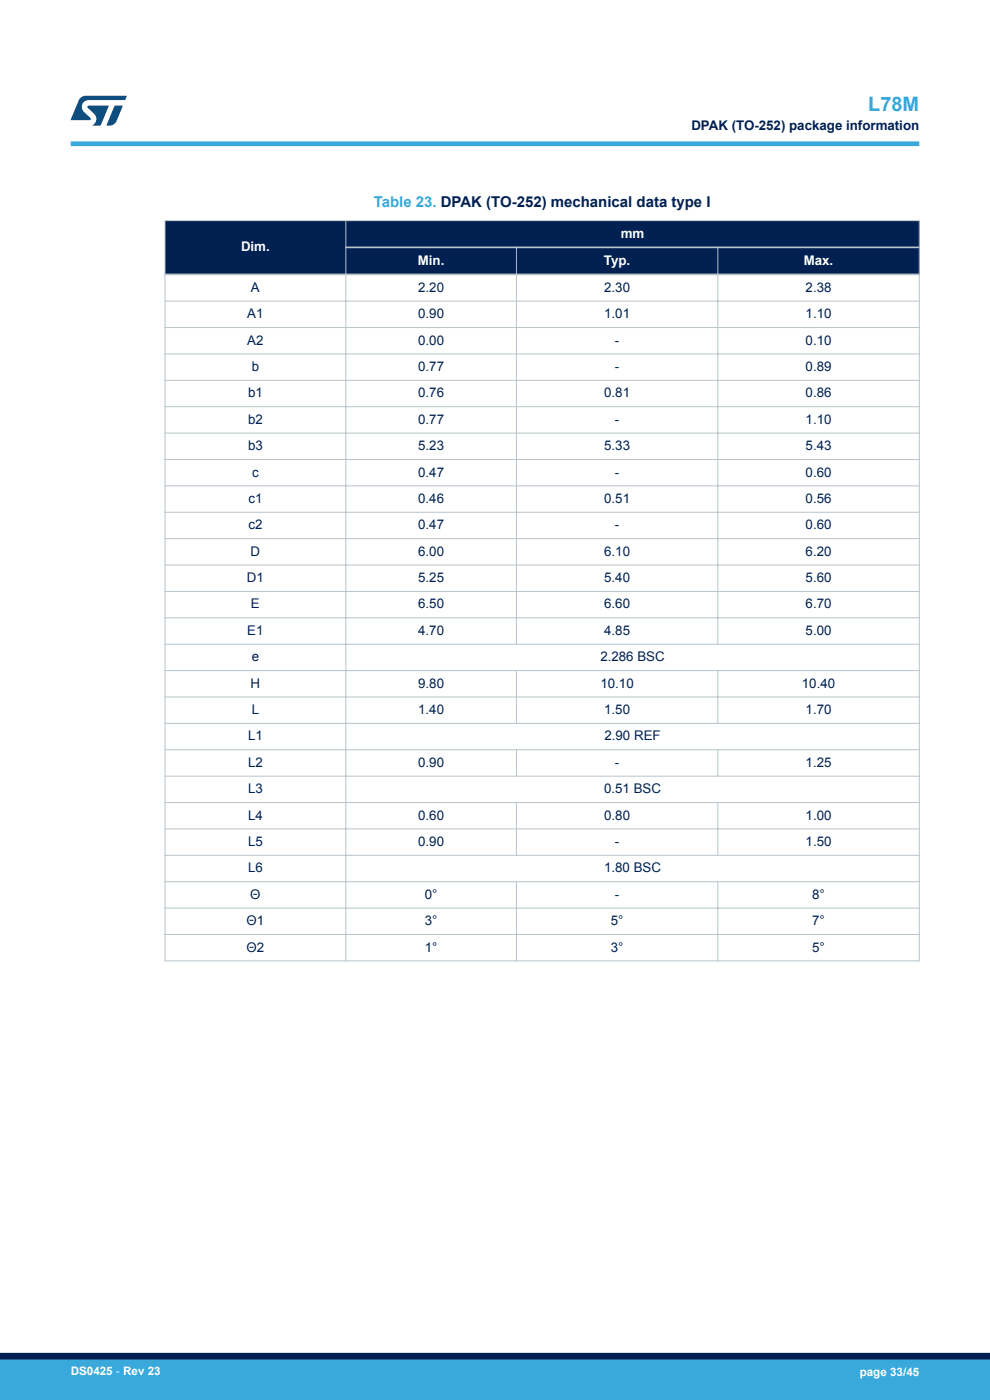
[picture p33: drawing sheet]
<svg xmlns="http://www.w3.org/2000/svg" width="210mm" height="297mm" viewBox="0 0 210 297" stroke-linecap="round" stroke-linejoin="round" font-family="sans-serif">
<defs><g id="words">
<text font-size="4.2" fill="#39a9dc" x="184.2" y="23.5">L78M</text>
<text font-size="3.2" fill="#39a9dc" x="79.3" y="43.8">Table 23. DPAK (TO-252) mechanical data type I</text>
<g font-size="2.8" fill="#002052">
<text x="146.6" y="27.5">DPAK (TO-252) package information</text>
<text x="53.2" y="61.9">A</text>
<text x="88.7" y="61.9">2.20</text>
<text x="128.2" y="61.9">2.30</text>
<text x="170.9" y="61.9">2.38</text>
<text x="52.5" y="67.5">A1</text>
<text x="88.7" y="67.5">0.90</text>
<text x="128.2" y="67.5">1.01</text>
<text x="170.9" y="67.5">1.10</text>
<text x="52.5" y="73.1">A2</text>
<text x="88.7" y="73.1">0.00</text>
<text x="130.4" y="73.1">-</text>
<text x="170.9" y="73.1">0.10</text>
<text x="53.4" y="78.7">b</text>
<text x="88.7" y="78.7">0.77</text>
<text x="130.4" y="78.7">-</text>
<text x="170.9" y="78.7">0.89</text>
<text x="52.6" y="84.3">b1</text>
<text x="52.6" y="89.9">b2</text>
<text x="88.7" y="84.3">0.76</text>
<text x="88.7" y="89.9">0.77</text>
<text x="128.2" y="84.3">0.81</text>
<text x="130.4" y="89.9">-</text>
<text x="170.9" y="84.3">0.86</text>
<text x="170.9" y="89.9">1.10</text>
<text x="52.6" y="95.5">b3</text>
<text x="88.7" y="95.5">5.23</text>
<text x="128.2" y="95.5">5.33</text>
<text x="170.9" y="95.5">5.43</text>
<text x="53.5" y="101.1">c</text>
<text x="88.7" y="101.1">0.47</text>
<text x="130.4" y="101.1">-</text>
<text x="170.9" y="101.1">0.60</text>
<text x="52.7" y="106.7">c1</text>
<text x="88.7" y="106.7">0.46</text>
<text x="128.2" y="106.7">0.51</text>
<text x="170.9" y="106.7">0.56</text>
<text x="52.7" y="112.3">c2</text>
<text x="88.7" y="112.3">0.47</text>
<text x="130.4" y="112.3">-</text>
<text x="170.9" y="112.3">0.60</text>
<text x="53.2" y="117.9">D</text>
<text x="88.7" y="117.9">6.00</text>
<text x="128.2" y="117.9">6.10</text>
<text x="170.9" y="117.9">6.20</text>
<text x="52.4" y="123.5">D1</text>
<text x="88.7" y="123.5">5.25</text>
<text x="128.2" y="123.5">5.40</text>
<text x="170.9" y="123.5">5.60</text>
<text x="53.2" y="129.1">E</text>
<text x="88.7" y="129.1">6.50</text>
<text x="128.2" y="129.1">6.60</text>
<text x="170.9" y="129.1">6.70</text>
<text x="52.5" y="134.7">E1</text>
<text x="88.7" y="134.7">4.70</text>
<text x="128.2" y="134.7">4.85</text>
<text x="170.9" y="134.7">5.00</text>
<text x="53.4" y="140.3">e</text>
<text x="127.4" y="140.3">2.286 BSC</text>
<text x="53.2" y="145.9">H</text>
<text x="88.7" y="145.9">9.80</text>
<text x="127.4" y="145.9">10.10</text>
<text x="170.1" y="145.9">10.40</text>
<text x="53.4" y="151.5">L</text>
<text x="88.7" y="151.5">1.40</text>
<text x="128.2" y="151.5">1.50</text>
<text x="170.9" y="151.5">1.70</text>
<text x="52.6" y="157.1">L1</text>
<text x="128.2" y="157.1">2.90 REF</text>
<text x="52.6" y="162.7">L2</text>
<text x="88.7" y="162.7">0.90</text>
<text x="130.4" y="162.7">-</text>
<text x="170.9" y="162.7">1.25</text>
<text x="52.6" y="173.9">L4</text>
<text x="52.6" y="168.3">L3</text>
<text x="88.7" y="173.9">0.60</text>
<text x="128.1" y="168.3">0.51 BSC</text>
<text x="128.2" y="173.9">0.80</text>
<text x="170.9" y="173.9">1.00</text>
<text x="52.6" y="179.5">L5</text>
<text x="88.7" y="179.5">0.90</text>
<text x="130.4" y="179.5">-</text>
<text x="170.9" y="179.5">1.50</text>
<text x="52.6" y="185.1">L6</text>
<text x="128.1" y="185.1">1.80 BSC</text>
<text x="53.1" y="190.7">Θ</text>
<text x="90.1" y="190.7">0°</text>
<text x="130.4" y="190.7">-</text>
<text x="172.3" y="190.7">8°</text>
<text x="52.3" y="196.3">Θ1</text>
<text x="90.1" y="196.3">3°</text>
<text x="129.6" y="196.3">5°</text>
<text x="172.3" y="196.3">7°</text>
<text x="52.3" y="201.9">Θ2</text>
<text x="90.1" y="201.9">1°</text>
<text x="129.6" y="201.9">3°</text>
<text x="172.3" y="201.9">5°</text>
</g>
<g font-size="2.8" fill="#fff">
<text x="51.1" y="53.3">Dim.</text>
<text x="131.7" y="50.4">mm</text>
<text x="88.6" y="56.2">Min.</text>
<text x="128.1" y="56.2">Typ.</text>
<text x="170.5" y="56.2">Max.</text>
</g>
<g font-size="2.5" fill="#fff">
<text x="15" y="291.6">DS0425 - Rev 23</text>
<text x="182.4" y="291.9">page 33/45</text>
</g>
</g></defs>
<g fill="#002052">
<path d="M35 46.8h160v11.4h-160z" fill-rule="evenodd"/>
<path d="M35 46.8h160v5.7h-160z" fill-rule="evenodd"/>
<path d="M35 52.5h160v5.7h-160z" fill-rule="evenodd"/>
<path d="M35.1 46.9h38.2v11.1h-38.2z" fill-rule="evenodd"/>
</g>
<g fill="none" stroke="#b9c4ca" stroke-width=".21">
<path d="M34.9 46.8h160.2M35 46.7v157.3M73.4 46.7v157.3M109.5 52.3v84.5M152.3 52.3v84.5M195 46.7v157.3M34.9 63.9h160.2M34.9 69.5h160.2M34.9 75.1h160.2M34.9 80.7h160.2M34.9 86.3h160.2M34.9 91.9h160.2"/>
<path d="M34.9 97.5h160.2M34.9 103.1h160.2M34.9 108.7h160.2M34.9 114.3h160.2M34.9 119.9h160.2M34.9 125.5h160.2M34.9 131.1h160.2M34.9 136.7h160.2M34.9 142.3h160.2M34.9 147.9h160.2M34.9 153.5h160.2M34.9 159.1h160.2"/>
<path d="M109.5 142.2v11.4M109.5 159v5.8M152.3 142.2v11.4M152.3 159v5.8M34.9 164.7h160.2M34.9 170.3h160.2M34.9 175.9h160.2M109.5 170.1v11.5M152.3 170.1v11.5M34.9 181.5h160.2M34.9 187.1h160.2M34.9 192.6h160.2"/>
<path d="M34.9 198.2h160.2M109.5 186.9v17.1M152.3 186.9v17.1M34.9 203.8h160.2"/>
</g>
<path d="M73.3 52.5h121.8M195.1 58.2h-160.2" fill="none" stroke="#b9c4ca" stroke-width=".35"/>
<path d="M15 30.5h180" fill="none" stroke="#39a9dc" stroke-width="1"/>
<g fill="#005288">
<path d="M17.1 20.7l1.1-.4 8.7 .1-.4 .8h-7.6a1.45 1.45 0 0 0-1.4 .9 1.45 1.45 0 0 0 .2 1.6l1.5 1.3v.4l-4.2 .1 1.7-4.2z"/>
<path d="M24.3 22.4l1.7 .1-1.3 3.2a1.6 1.6 0 0 1-1.5 .9l-.6-.1z"/>
<path d="M18.6 22.5h4.5l-1.8 4.1h-1.7a1.54 1.54 0 0 0 .4-2.4l-1.4-1.3z"/>
</g>
<g fill="#39a9dc">
<path d="M0 288.4h210v8.6h-210z" fill-rule="evenodd"/>
<path d="M-.1 288.4h210.2v4.4h-210.2z" fill-rule="evenodd"/>
</g>
<path d="M0 287.7h210" fill="none" stroke="#002052" stroke-width="1.4"/>
<use href="#words"/>
</svg>
